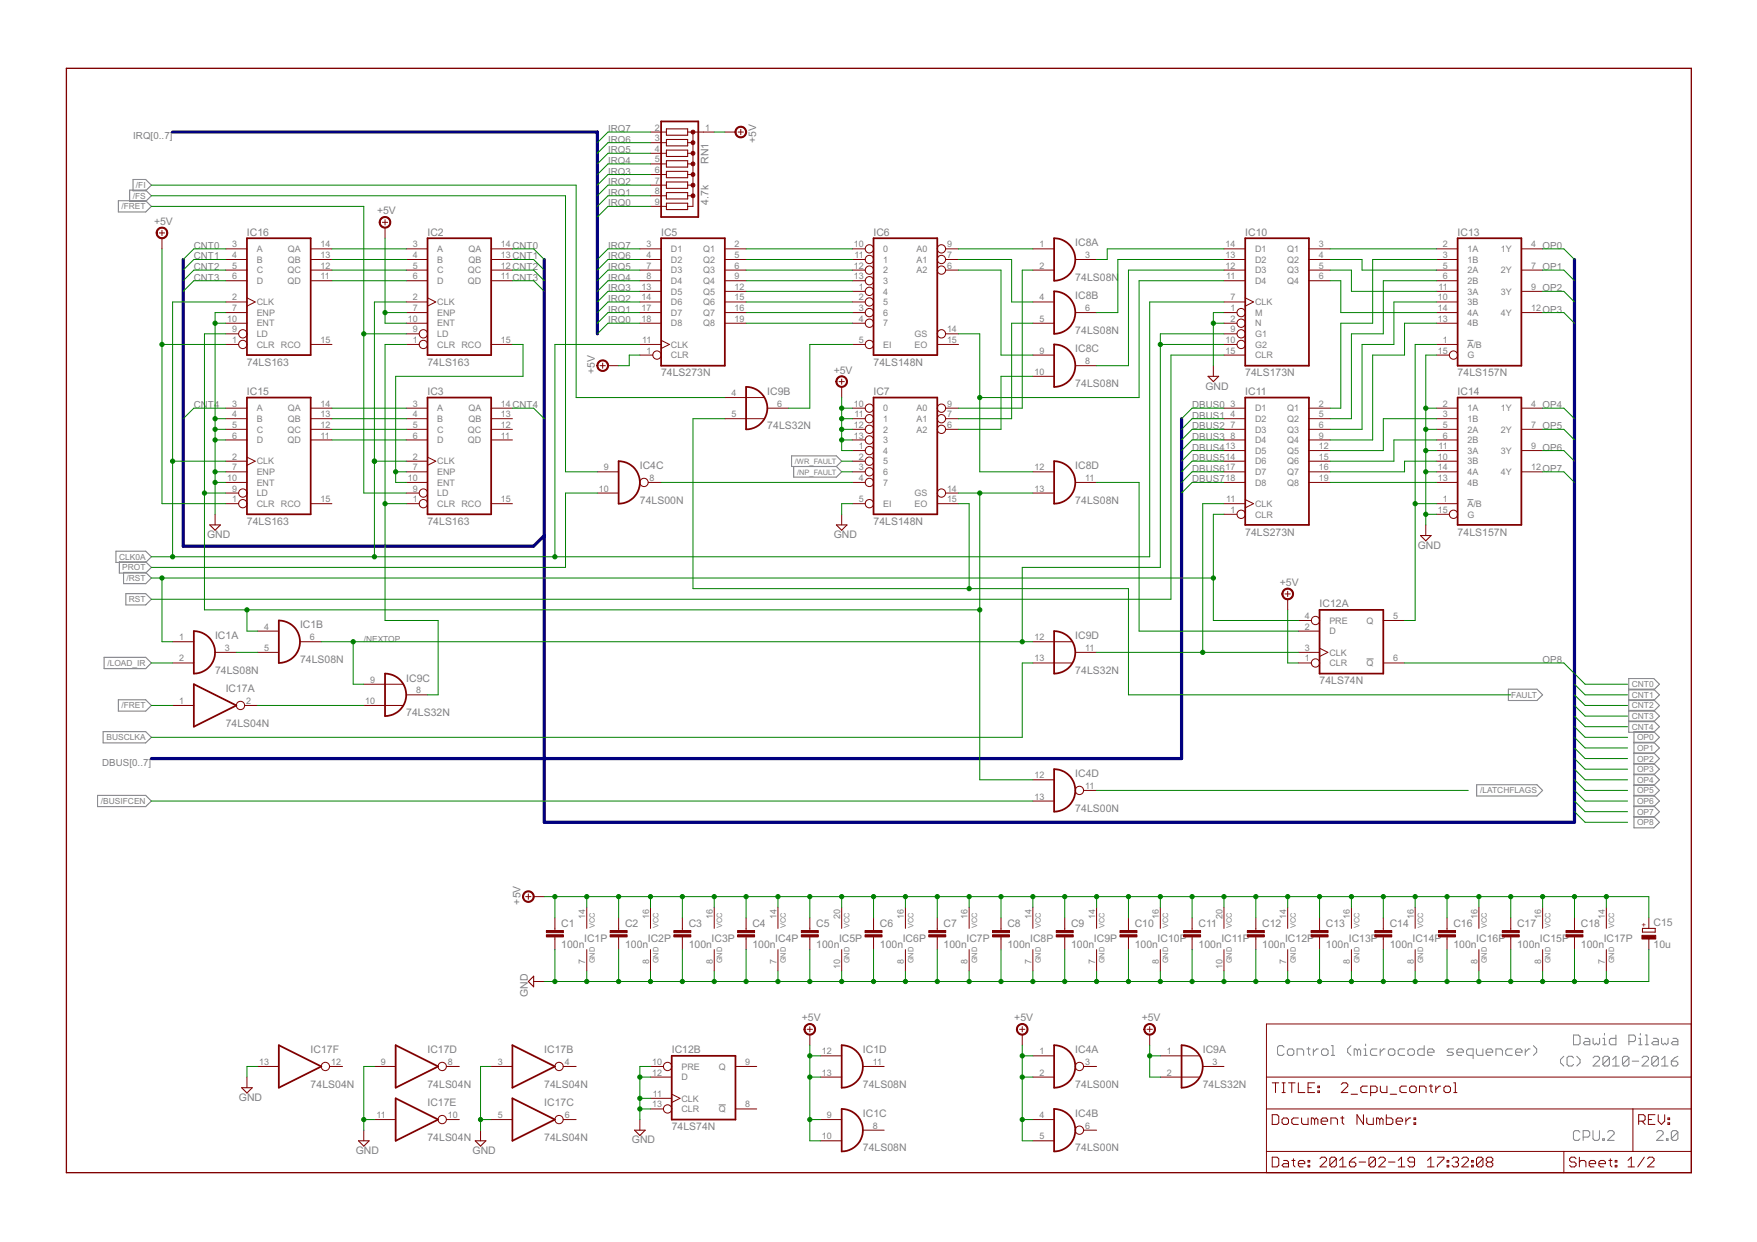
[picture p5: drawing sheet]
<svg xmlns="http://www.w3.org/2000/svg" width="420mm" height="297mm" viewBox="0 0 420 297" stroke-linecap="round" stroke-linejoin="round" font-family="sans-serif">
<defs><g id="words">
<g font-size="2.8" fill="#808080">
<text x="180.8" y="34.2" transform="rotate(-90 180.8 34.2)">+5V</text>
<text x="169.4" y="39.1" transform="rotate(-90 169.4 39.1)">RN1</text>
<text x="36.8" y="53.8">+5V</text>
<text x="90.2" y="51.3">+5V</text>
<text x="169.4" y="49" transform="rotate(-90 169.4 49)">4.7k</text>
<text x="59" y="56.3">IC16</text>
<text x="102.2" y="56.3">IC2</text>
<text x="158.1" y="56.3">IC5</text>
<text x="208.9" y="56.3">IC6</text>
<text x="257.1" y="58.9">IC8A</text>
<text x="297.8" y="56.3">IC10</text>
<text x="348.6" y="56.3">IC13</text>
<text x="257.1" y="67.1">74LS08N</text>
<text x="257.1" y="71.6">IC8B</text>
<text x="257.1" y="79.8">74LS08N</text>
<text x="59" y="87.5">74LS163</text>
<text x="102.2" y="87.5">74LS163</text>
<text x="142.2" y="89.4" transform="rotate(-90 142.2 89.4)">+5V</text>
<text x="158.1" y="90">74LS273N</text>
<text x="199.4" y="89.4">+5V</text>
<text x="208.9" y="87.5">74LS148N</text>
<text x="257.1" y="84.3">IC8C</text>
<text x="297.8" y="90">74LS173N</text>
<text x="348.6" y="90">74LS157N</text>
<text x="59" y="94.4">IC15</text>
<text x="102.2" y="94.4">IC3</text>
<text x="183.5" y="94.4">IC9B</text>
<text x="208.9" y="94.4">IC7</text>
<text x="257.1" y="92.5">74LS08N</text>
<text x="288.3" y="93.2">GND</text>
<text x="297.8" y="94.4">IC11</text>
<text x="348.6" y="94.4">IC14</text>
<text x="183.5" y="102.7">74LS32N</text>
<text x="153" y="112.2">IC4C</text>
<text x="257.1" y="112.2">IC8D</text>
<text x="59" y="125.5">74LS163</text>
<text x="102.2" y="125.5">74LS163</text>
<text x="153" y="120.5">74LS00N</text>
<text x="208.9" y="125.5">74LS148N</text>
<text x="257.1" y="120.5">74LS08N</text>
<text x="49.5" y="128.7">GND</text>
<text x="199.4" y="128.7">GND</text>
<text x="297.8" y="128.1">74LS273N</text>
<text x="339.1" y="131.3">GND</text>
<text x="348.6" y="128.1">74LS157N</text>
<text x="306" y="140.1">+5V</text>
<text x="315.6" y="145.2">IC12A</text>
<text x="51.4" y="152.8">IC1A</text>
<text x="71.7" y="150.3">IC1B</text>
<text x="257.1" y="152.8">IC9D</text>
<text x="51.4" y="161.1">74LS08N</text>
<text x="71.7" y="158.6">74LS08N</text>
<text x="257.1" y="161.1">74LS32N</text>
<text x="54" y="165.5">IC17A</text>
<text x="97.1" y="163">IC9C</text>
<text x="315.6" y="163.6">74LS74N</text>
<text x="54" y="173.8">74LS04N</text>
<text x="97.1" y="171.3">74LS32N</text>
<text x="257.1" y="185.9">IC4D</text>
<text x="257.1" y="194.1">74LS00N</text>
<text x="124.4" y="216.3" transform="rotate(-90 124.4 216.3)">+5V</text>
<text x="134.2" y="221.7">C1</text>
<text x="149.5" y="221.7">C2</text>
<text x="164.7" y="221.7">C3</text>
<text x="179.9" y="221.7">C4</text>
<text x="195.2" y="221.7">C5</text>
<text x="210.4" y="221.7">C6</text>
<text x="225.7" y="221.7">C7</text>
<text x="240.9" y="221.7">C8</text>
<text x="256.1" y="221.7">C9</text>
<text x="271.4" y="221.7">C10</text>
<text x="286.6" y="221.7">C11</text>
<text x="301.8" y="221.7">C12</text>
<text x="317.1" y="221.7">C13</text>
<text x="332.3" y="221.7">C14</text>
<text x="347.6" y="221.7">C16</text>
<text x="362.8" y="221.7">C17</text>
<text x="378" y="221.7">C18</text>
<text x="395.4" y="221.6">C15</text>
<text x="134.2" y="226.7">100n</text>
<text x="139.7" y="225.2">IC1P</text>
<text x="149.5" y="226.7">100n</text>
<text x="154.9" y="225.2">IC2P</text>
<text x="164.7" y="226.7">100n</text>
<text x="170.2" y="225.2">IC3P</text>
<text x="179.9" y="226.7">100n</text>
<text x="185.4" y="225.2">IC4P</text>
<text x="195.2" y="226.7">100n</text>
<text x="200.6" y="225.2">IC5P</text>
<text x="210.4" y="226.7">100n</text>
<text x="215.9" y="225.2">IC6P</text>
<text x="225.7" y="226.7">100n</text>
<text x="231.1" y="225.2">IC7P</text>
<text x="240.9" y="226.7">100n</text>
<text x="246.4" y="225.2">IC8P</text>
<text x="256.1" y="226.7">100n</text>
<text x="261.6" y="225.2">IC9P</text>
<text x="271.4" y="226.7">100n</text>
<text x="276.8" y="225.2">IC10P</text>
<text x="286.6" y="226.7">100n</text>
<text x="292.1" y="225.2">IC11P</text>
<text x="301.8" y="226.7">100n</text>
<text x="307.3" y="225.2">IC12P</text>
<text x="317.1" y="226.7">100n</text>
<text x="322.5" y="225.2">IC13P</text>
<text x="332.3" y="226.7">100n</text>
<text x="337.8" y="225.2">IC14P</text>
<text x="347.6" y="226.7">100n</text>
<text x="353" y="225.2">IC16P</text>
<text x="362.8" y="226.7">100n</text>
<text x="368.3" y="225.2">IC15P</text>
<text x="378" y="226.7">100n</text>
<text x="383.5" y="225.2">IC17P</text>
<text x="395.4" y="226.6">10u</text>
<text x="126.2" y="238.4" transform="rotate(-90 126.2 238.4)">GND</text>
<text x="191.7" y="244.3">+5V</text>
<text x="242.5" y="244.3">+5V</text>
<text x="273" y="244.3">+5V</text>
<text x="74.3" y="251.9">IC17F</text>
<text x="102.2" y="251.9">IC17D</text>
<text x="130.2" y="251.9">IC17B</text>
<text x="160.6" y="251.9">IC12B</text>
<text x="206.4" y="251.9">IC1D</text>
<text x="257.1" y="251.9">IC4A</text>
<text x="287.6" y="251.9">IC9A</text>
<text x="57.1" y="263.3">GND</text>
<text x="74.3" y="260.1">74LS04N</text>
<text x="102.2" y="260.1">74LS04N</text>
<text x="130.2" y="260.1">74LS04N</text>
<text x="206.4" y="260.1">74LS08N</text>
<text x="257.1" y="260.1">74LS00N</text>
<text x="287.6" y="260.1">74LS32N</text>
<text x="102.2" y="264.6">IC17E</text>
<text x="130.2" y="264.6">IC17C</text>
<text x="206.4" y="267.1">IC1C</text>
<text x="257.1" y="267.1">IC4B</text>
<text x="102.2" y="272.8">74LS04N</text>
<text x="130.2" y="272.8">74LS04N</text>
<text x="151.1" y="273.5">GND</text>
<text x="160.6" y="270.3">74LS74N</text>
<text x="206.4" y="275.4">74LS08N</text>
<text x="257.1" y="275.4">74LS00N</text>
<text x="85.1" y="276">GND</text>
<text x="113" y="276">GND</text>
</g>
<g font-size="2.6" fill="#808080">
<text x="31.9" y="33.3">IRQ[0..7]</text>
<text x="145.4" y="31.6">IRQ7</text>
<text x="145.4" y="34.1">IRQ6</text>
<text x="145.4" y="41.7">IRQ3</text>
<text x="145.4" y="39.2">IRQ4</text>
<text x="145.4" y="36.7">IRQ5</text>
<text x="145.4" y="46.8">IRQ1</text>
<text x="145.4" y="44.3">IRQ2</text>
<text x="145.4" y="49.4">IRQ0</text>
<text x="46.4" y="59.5">CNT0</text>
<text x="145.4" y="59.5">IRQ7</text>
<text x="46.4" y="62.1">CNT1</text>
<text x="46.4" y="64.6">CNT2</text>
<text x="145.4" y="64.6">IRQ5</text>
<text x="145.4" y="62.1">IRQ6</text>
<text x="46.4" y="67.1">CNT3</text>
<text x="145.4" y="69.7">IRQ3</text>
<text x="145.4" y="67.1">IRQ4</text>
<text x="145.4" y="77.3">IRQ0</text>
<text x="145.4" y="74.8">IRQ1</text>
<text x="145.4" y="72.2">IRQ2</text>
<text x="46.4" y="97.6">CNT4</text>
<text x="285.1" y="97.6">DBUS0</text>
<text x="285.1" y="100.1">DBUS1</text>
<text x="285.1" y="102.7">DBUS2</text>
<text x="285.1" y="105.2">DBUS3</text>
<text x="285.1" y="107.8">DBUS413</text>
<text x="285.1" y="110.3">DBUS514</text>
<text x="285.1" y="112.8">DBUS617</text>
<text x="285.1" y="115.4">DBUS718</text>
<text x="368.9" y="158.6">OP8</text>
<text x="24.4" y="183.1">DBUS[0..7]</text>
</g>
<g font-size="2.4" fill="#808080">
<text x="156.6" y="31.2">2</text>
<text x="156.6" y="33.8">3</text>
<text x="168.6" y="31.2">1</text>
<text x="156.6" y="36.3">4</text>
<text x="156.6" y="38.8">5</text>
<text x="156.6" y="41.4">6</text>
<text x="156.6" y="43.9">7</text>
<text x="156.6" y="46.5">8</text>
<text x="156.6" y="49">9</text>
<text x="55.5" y="59.2">3</text>
<text x="76.6" y="59.2">14</text>
<text x="98.7" y="59.2">3</text>
<text x="119.8" y="59.2">14CNT0</text>
<text x="154.6" y="59.2">3</text>
<text x="175.7" y="59.2">2</text>
<text x="204.2" y="59.2">10</text>
<text x="226.5" y="59.2">9</text>
<text x="248.5" y="59.2">1</text>
<text x="293.1" y="59.2">14</text>
<text x="315.4" y="59.2">3</text>
<text x="345.1" y="59.2">2</text>
<text x="366.2" y="59.2">4 OP0</text>
<text x="55.5" y="61.7">4</text>
<text x="55.5" y="64.2">5</text>
<text x="61.4" y="60.3">A</text>
<text x="61.4" y="62.8">B</text>
<text x="61.4" y="65.4">C</text>
<text x="68.7" y="65.4">QC</text>
<text x="68.9" y="62.8">QB</text>
<text x="68.9" y="60.3">QA</text>
<text x="76.6" y="64.2">12</text>
<text x="76.6" y="61.7">13</text>
<text x="98.7" y="61.7">4</text>
<text x="98.7" y="64.2">5</text>
<text x="104.6" y="60.3">A</text>
<text x="104.6" y="62.8">B</text>
<text x="104.6" y="65.4">C</text>
<text x="111.9" y="65.4">QC</text>
<text x="112" y="62.8">QB</text>
<text x="112" y="60.3">QA</text>
<text x="119.8" y="64.2">12CNT2</text>
<text x="119.8" y="61.7">13CNT1</text>
<text x="154.6" y="61.7">4</text>
<text x="154.6" y="64.2">7</text>
<text x="160.4" y="60.3">D1</text>
<text x="160.4" y="62.8">D2</text>
<text x="160.4" y="65.4">D3</text>
<text x="168.1" y="60.3">Q1</text>
<text x="168.1" y="62.8">Q2</text>
<text x="168.1" y="65.4">Q3</text>
<text x="175.7" y="61.7">5</text>
<text x="175.7" y="64.2">6</text>
<text x="204.2" y="64.2">12</text>
<text x="204.3" y="61.7">11</text>
<text x="211.2" y="60.3">0</text>
<text x="211.2" y="62.8">1</text>
<text x="211.2" y="65.4">2</text>
<text x="219.2" y="65.4">A2</text>
<text x="219.2" y="62.8">A1</text>
<text x="219.2" y="60.3">A0</text>
<text x="226.5" y="64.2">6</text>
<text x="226.5" y="61.7">7</text>
<text x="248.5" y="64.2">2</text>
<text x="259.5" y="61.7">3</text>
<text x="293.1" y="64.2">12</text>
<text x="293.1" y="61.7">13</text>
<text x="300.1" y="65.4">D3</text>
<text x="300.1" y="62.8">D2</text>
<text x="300.1" y="60.3">D1</text>
<text x="307.8" y="60.3">Q1</text>
<text x="307.8" y="62.8">Q2</text>
<text x="307.8" y="65.4">Q3</text>
<text x="315.4" y="61.7">4</text>
<text x="315.4" y="64.2">5</text>
<text x="345.1" y="61.7">3</text>
<text x="345.1" y="64.2">5</text>
<text x="350.9" y="60.3">1A</text>
<text x="350.9" y="62.8">1B</text>
<text x="350.9" y="65.4">2A</text>
<text x="358.9" y="60.3">1Y</text>
<text x="358.9" y="65.4">2Y</text>
<text x="366.2" y="64.2">7 OP1</text>
<text x="55.5" y="71.9">2</text>
<text x="55.5" y="66.8">6</text>
<text x="61.4" y="67.9">D</text>
<text x="68.7" y="67.9">QD</text>
<text x="76.6" y="66.8">11</text>
<text x="98.7" y="71.9">2</text>
<text x="98.7" y="66.8">6</text>
<text x="104.6" y="67.9">D</text>
<text x="111.9" y="67.9">QD</text>
<text x="119.8" y="66.8">11 CNT3</text>
<text x="153.4" y="69.3">13</text>
<text x="153.4" y="71.9">14</text>
<text x="154.6" y="66.8">8</text>
<text x="160.4" y="67.9">D4</text>
<text x="160.4" y="70.4">D5</text>
<text x="168.1" y="67.9">Q4</text>
<text x="168.1" y="70.4">Q5</text>
<text x="175.7" y="66.8">9</text>
<text x="175.7" y="69.3">12</text>
<text x="175.7" y="71.9">15</text>
<text x="204.2" y="66.8">13</text>
<text x="205.4" y="69.3">1</text>
<text x="205.4" y="71.9">2</text>
<text x="211.2" y="70.4">4</text>
<text x="211.2" y="67.9">3</text>
<text x="248.5" y="71.9">4</text>
<text x="293.2" y="66.8">11</text>
<text x="294.3" y="71.9">7</text>
<text x="300.1" y="67.9">D4</text>
<text x="307.8" y="67.9">Q4</text>
<text x="315.4" y="66.8">6</text>
<text x="343.9" y="71.9">10</text>
<text x="344" y="69.3">11</text>
<text x="345.1" y="66.8">6</text>
<text x="350.9" y="67.9">2B</text>
<text x="350.9" y="70.4">3A</text>
<text x="358.9" y="70.4">3Y</text>
<text x="366.2" y="69.3">9 OP2</text>
<text x="54.3" y="76.9">10</text>
<text x="55.5" y="74.4">7</text>
<text x="61.4" y="73">CLK</text>
<text x="61.4" y="75.5">ENP</text>
<text x="97.5" y="76.9">10</text>
<text x="98.7" y="74.4">7</text>
<text x="104.6" y="73">CLK</text>
<text x="104.6" y="75.5">ENP</text>
<text x="153.4" y="74.4">17</text>
<text x="153.4" y="76.9">18</text>
<text x="160.4" y="73">D6</text>
<text x="160.4" y="75.5">D7</text>
<text x="168.1" y="73">Q6</text>
<text x="168.1" y="75.5">Q7</text>
<text x="175.7" y="74.4">16</text>
<text x="175.7" y="76.9">19</text>
<text x="205.4" y="74.4">3</text>
<text x="205.4" y="76.9">4</text>
<text x="211.2" y="73">5</text>
<text x="211.2" y="75.5">6</text>
<text x="248.5" y="76.9">5</text>
<text x="259.5" y="74.4">6</text>
<text x="294.3" y="74.4">1</text>
<text x="294.3" y="76.9">2</text>
<text x="300.1" y="75.5">M</text>
<text x="300.1" y="73">CLK</text>
<text x="343.9" y="76.9">13</text>
<text x="343.9" y="74.4">14</text>
<text x="350.9" y="73">3B</text>
<text x="350.9" y="75.5">4A</text>
<text x="358.9" y="75.5">4Y</text>
<text x="366.2" y="74.4">12OP3</text>
<text x="55.5" y="82">1</text>
<text x="55.5" y="79.5">9</text>
<text x="61.4" y="83.1">CLR RCO</text>
<text x="61.4" y="80.6">LD</text>
<text x="61.4" y="78.1">ENT</text>
<text x="76.6" y="82">15</text>
<text x="98.7" y="82">1</text>
<text x="98.7" y="79.5">9</text>
<text x="104.6" y="83.1">CLR RCO</text>
<text x="104.6" y="80.6">LD</text>
<text x="104.6" y="78.1">ENT</text>
<text x="119.8" y="82">15</text>
<text x="153.5" y="82">11</text>
<text x="160.4" y="83.1">CLK</text>
<text x="160.4" y="78.1">D8</text>
<text x="168.1" y="78.1">Q8</text>
<text x="205.4" y="82">5</text>
<text x="211.2" y="78.1">7</text>
<text x="211.2" y="83.1">EI</text>
<text x="218.7" y="80.6">GS</text>
<text x="218.7" y="83.1">EO</text>
<text x="226.5" y="79.5">14</text>
<text x="226.5" y="82">15</text>
<text x="293.1" y="82">10</text>
<text x="294.3" y="79.5">9</text>
<text x="300.1" y="78.1">N</text>
<text x="300.1" y="80.6">G1</text>
<text x="300.1" y="83.1">G2</text>
<text x="345.1" y="82">1</text>
<text x="350.9" y="83.1">A/B</text>
<text x="350.9" y="78.1">4B</text>
<text x="154.6" y="84.6">1</text>
<text x="160.4" y="85.7">CLR</text>
<text x="247.4" y="89.6">10</text>
<text x="248.5" y="84.6">9</text>
<text x="259.5" y="87.1">8</text>
<text x="293.1" y="84.6">15</text>
<text x="300.1" y="85.7">CLR</text>
<text x="343.9" y="84.6">15</text>
<text x="350.9" y="85.7">G</text>
<text x="174.9" y="94.7">4</text>
<text x="55.5" y="97.3">3</text>
<text x="55.5" y="99.8">4</text>
<text x="61.4" y="98.4">A</text>
<text x="61.4" y="100.9">B</text>
<text x="68.9" y="100.9">QB</text>
<text x="68.9" y="98.4">QA</text>
<text x="76.6" y="99.8">13</text>
<text x="76.6" y="97.3">14</text>
<text x="98.7" y="97.3">3</text>
<text x="98.7" y="99.8">4</text>
<text x="104.6" y="98.4">A</text>
<text x="104.6" y="100.9">B</text>
<text x="112" y="100.9">QB</text>
<text x="112" y="98.4">QA</text>
<text x="119.8" y="99.8">13</text>
<text x="119.8" y="97.3">14CNT4</text>
<text x="174.9" y="99.8">5</text>
<text x="185.8" y="97.3">6</text>
<text x="204.2" y="97.3">10</text>
<text x="204.3" y="99.8">11</text>
<text x="211.2" y="98.4">0</text>
<text x="211.2" y="100.9">1</text>
<text x="219.2" y="100.9">A1</text>
<text x="219.2" y="98.4">A0</text>
<text x="226.5" y="99.8">7</text>
<text x="226.5" y="97.3">9</text>
<text x="294.3" y="97.3">3</text>
<text x="294.3" y="99.8">4</text>
<text x="300.1" y="98.4">D1</text>
<text x="300.1" y="100.9">D2</text>
<text x="307.8" y="98.4">Q1</text>
<text x="307.8" y="100.9">Q2</text>
<text x="315.4" y="97.3">2</text>
<text x="315.4" y="99.8">5</text>
<text x="345.1" y="97.3">2</text>
<text x="345.1" y="99.8">3</text>
<text x="350.9" y="98.4">1A</text>
<text x="350.9" y="100.9">1B</text>
<text x="358.9" y="98.4">1Y</text>
<text x="366.2" y="97.3">4 OP4</text>
<text x="55.5" y="102.3">5</text>
<text x="55.5" y="104.9">6</text>
<text x="61.4" y="103.5">C</text>
<text x="61.4" y="106">D</text>
<text x="68.7" y="106">QD</text>
<text x="68.7" y="103.5">QC</text>
<text x="76.6" y="104.9">11</text>
<text x="76.6" y="102.3">12</text>
<text x="98.7" y="102.3">5</text>
<text x="98.7" y="104.9">6</text>
<text x="104.6" y="103.5">C</text>
<text x="104.6" y="106">D</text>
<text x="111.9" y="106">QD</text>
<text x="111.9" y="103.5">QC</text>
<text x="119.8" y="104.9">11</text>
<text x="119.8" y="102.3">12</text>
<text x="204.2" y="102.3">12</text>
<text x="204.2" y="104.9">13</text>
<text x="205.4" y="107.4">1</text>
<text x="211.2" y="103.5">2</text>
<text x="211.2" y="106">3</text>
<text x="219.2" y="103.5">A2</text>
<text x="226.5" y="102.3">6</text>
<text x="294.3" y="102.3">7</text>
<text x="294.3" y="104.9">8</text>
<text x="300.1" y="103.5">D3</text>
<text x="300.1" y="106">D4</text>
<text x="307.8" y="103.5">Q3</text>
<text x="307.8" y="106">Q4</text>
<text x="315.4" y="102.3">6</text>
<text x="315.4" y="104.9">9</text>
<text x="315.4" y="107.4">12</text>
<text x="344" y="107.4">11</text>
<text x="345.1" y="102.3">5</text>
<text x="345.1" y="104.9">6</text>
<text x="350.9" y="103.5">2A</text>
<text x="350.9" y="106">2B</text>
<text x="358.9" y="103.5">2Y</text>
<text x="366.2" y="102.3">7 OP5</text>
<text x="366.2" y="107.4">9 OP6</text>
<text x="55.5" y="110">2</text>
<text x="55.5" y="112.5">7</text>
<text x="61.4" y="111.1">CLK</text>
<text x="61.4" y="113.6">ENP</text>
<text x="98.7" y="110">2</text>
<text x="98.7" y="112.5">7</text>
<text x="104.6" y="111.1">CLK</text>
<text x="104.6" y="113.6">ENP</text>
<text x="144.4" y="112.5">9</text>
<text x="205.4" y="110">2</text>
<text x="205.4" y="112.5">3</text>
<text x="211.2" y="108.5">4</text>
<text x="211.2" y="111.1">5</text>
<text x="211.2" y="113.6">6</text>
<text x="247.4" y="112.5">12</text>
<text x="300.1" y="108.5">D5</text>
<text x="300.1" y="111.1">D6</text>
<text x="300.1" y="113.6">D7</text>
<text x="307.8" y="108.5">Q5</text>
<text x="307.8" y="111.1">Q6</text>
<text x="307.8" y="113.6">Q7</text>
<text x="315.4" y="110">15</text>
<text x="315.4" y="112.5">16</text>
<text x="343.9" y="110">10</text>
<text x="343.9" y="112.5">14</text>
<text x="350.9" y="111.1">3B</text>
<text x="350.9" y="108.5">3A</text>
<text x="350.9" y="113.6">4A</text>
<text x="358.9" y="108.5">3Y</text>
<text x="358.9" y="113.6">4Y</text>
<text x="366.2" y="112.5">12OP7</text>
<text x="54.3" y="115">10</text>
<text x="55.5" y="117.6">9</text>
<text x="61.4" y="118.7">LD</text>
<text x="61.4" y="116.1">ENT</text>
<text x="97.5" y="115">10</text>
<text x="98.7" y="117.6">9</text>
<text x="104.6" y="118.7">LD</text>
<text x="104.6" y="116.1">ENT</text>
<text x="143.2" y="117.6">10</text>
<text x="155.4" y="115">8</text>
<text x="205.4" y="115">4</text>
<text x="211.2" y="116.1">7</text>
<text x="218.7" y="118.7">GS</text>
<text x="226.5" y="117.6">14</text>
<text x="247.4" y="117.6">13</text>
<text x="259.5" y="115">11</text>
<text x="300.1" y="116.1">D8</text>
<text x="307.8" y="116.1">Q8</text>
<text x="315.4" y="115">19</text>
<text x="343.9" y="115">13</text>
<text x="350.9" y="116.1">4B</text>
<text x="55.5" y="120.1">1</text>
<text x="61.4" y="121.2">CLR RCO</text>
<text x="76.6" y="120.1">15</text>
<text x="98.7" y="120.1">1</text>
<text x="104.6" y="121.2">CLR RCO</text>
<text x="119.8" y="120.1">15</text>
<text x="205.4" y="120.1">5</text>
<text x="211.2" y="121.2">EI</text>
<text x="218.7" y="121.2">EO</text>
<text x="226.5" y="120.1">15</text>
<text x="293.2" y="120.1">11</text>
<text x="294.3" y="122.7">1</text>
<text x="300.1" y="123.8">CLR</text>
<text x="300.1" y="121.2">CLK</text>
<text x="343.9" y="122.7">15</text>
<text x="345.1" y="120.1">1</text>
<text x="350.9" y="121.2">A/B</text>
<text x="350.9" y="123.8">G</text>
<text x="312" y="148">4</text>
<text x="317.9" y="149.2">PRE</text>
<text x="326.8" y="149.2">Q</text>
<text x="333.1" y="148">5</text>
<text x="42.8" y="153.1">1</text>
<text x="53.8" y="155.7">3</text>
<text x="63.1" y="150.6">4</text>
<text x="63.1" y="155.7">5</text>
<text x="74.1" y="153.1">6</text>
<text x="247.4" y="153.1">12</text>
<text x="259.5" y="155.7">11</text>
<text x="312" y="150.6">2</text>
<text x="312" y="155.7">3</text>
<text x="317.9" y="151.7">D</text>
<text x="42.8" y="158.2">2</text>
<text x="247.4" y="158.2">13</text>
<text x="312" y="158.2">1</text>
<text x="317.9" y="159.3">CLR</text>
<text x="317.9" y="156.8">CLK</text>
<text x="326.8" y="159.3">Q</text>
<text x="333.1" y="158.2">6</text>
<text x="88.5" y="163.3">9</text>
<text x="99.5" y="165.8">8</text>
<text x="42.8" y="168.4">1</text>
<text x="58.8" y="168.4">2</text>
<text x="87.4" y="168.4">10</text>
<text x="247.4" y="186.1">12</text>
<text x="247.4" y="191.2">13</text>
<text x="259.5" y="188.7">11</text>
<text x="140" y="219.7" transform="rotate(-90 140 219.7)">14</text>
<text x="155.2" y="219.7" transform="rotate(-90 155.2 219.7)">16</text>
<text x="170.4" y="219.7" transform="rotate(-90 170.4 219.7)">16</text>
<text x="185.7" y="219.7" transform="rotate(-90 185.7 219.7)">14</text>
<text x="200.9" y="219.7" transform="rotate(-90 200.9 219.7)">20</text>
<text x="216.2" y="219.7" transform="rotate(-90 216.2 219.7)">16</text>
<text x="231.4" y="219.7" transform="rotate(-90 231.4 219.7)">16</text>
<text x="246.6" y="219.7" transform="rotate(-90 246.6 219.7)">14</text>
<text x="261.9" y="219.7" transform="rotate(-90 261.9 219.7)">14</text>
<text x="277.1" y="219.7" transform="rotate(-90 277.1 219.7)">16</text>
<text x="292.3" y="219.7" transform="rotate(-90 292.3 219.7)">20</text>
<text x="307.6" y="219.7" transform="rotate(-90 307.6 219.7)">14</text>
<text x="322.8" y="219.7" transform="rotate(-90 322.8 219.7)">16</text>
<text x="338.1" y="219.7" transform="rotate(-90 338.1 219.7)">16</text>
<text x="353.3" y="219.7" transform="rotate(-90 353.3 219.7)">16</text>
<text x="368.5" y="219.7" transform="rotate(-90 368.5 219.7)">16</text>
<text x="383.8" y="219.7" transform="rotate(-90 383.8 219.7)">14</text>
<text x="140" y="230.6" transform="rotate(-90 140 230.6)">7</text>
<text x="155.2" y="230.6" transform="rotate(-90 155.2 230.6)">8</text>
<text x="170.4" y="230.6" transform="rotate(-90 170.4 230.6)">8</text>
<text x="185.7" y="230.6" transform="rotate(-90 185.7 230.6)">7</text>
<text x="200.9" y="231.8" transform="rotate(-90 200.9 231.8)">10</text>
<text x="216.2" y="230.6" transform="rotate(-90 216.2 230.6)">8</text>
<text x="231.4" y="230.6" transform="rotate(-90 231.4 230.6)">8</text>
<text x="246.6" y="230.6" transform="rotate(-90 246.6 230.6)">7</text>
<text x="261.9" y="230.6" transform="rotate(-90 261.9 230.6)">7</text>
<text x="277.1" y="230.6" transform="rotate(-90 277.1 230.6)">8</text>
<text x="292.3" y="231.8" transform="rotate(-90 292.3 231.8)">10</text>
<text x="307.6" y="230.6" transform="rotate(-90 307.6 230.6)">7</text>
<text x="322.8" y="230.6" transform="rotate(-90 322.8 230.6)">8</text>
<text x="338.1" y="230.6" transform="rotate(-90 338.1 230.6)">8</text>
<text x="353.3" y="230.6" transform="rotate(-90 353.3 230.6)">8</text>
<text x="368.5" y="230.6" transform="rotate(-90 368.5 230.6)">8</text>
<text x="383.8" y="230.6" transform="rotate(-90 383.8 230.6)">7</text>
<text x="62" y="254.7">13</text>
<text x="79.2" y="254.7">12</text>
<text x="91.1" y="254.7">9</text>
<text x="107.1" y="254.7">8</text>
<text x="119" y="254.7">3</text>
<text x="135" y="254.7">4</text>
<text x="155.9" y="257.2">12</text>
<text x="155.9" y="254.7">10</text>
<text x="163" y="255.8">PRE</text>
<text x="171.9" y="255.8">Q</text>
<text x="178.2" y="254.7">9</text>
<text x="196.6" y="252.2">12</text>
<text x="196.6" y="257.2">13</text>
<text x="208.7" y="254.7">11</text>
<text x="248.5" y="252.2">1</text>
<text x="248.5" y="257.2">2</text>
<text x="259.5" y="254.7">3</text>
<text x="279" y="252.2">1</text>
<text x="279" y="257.2">2</text>
<text x="290" y="254.7">3</text>
<text x="156.1" y="262.3">11</text>
<text x="163" y="258.4">D</text>
<text x="163" y="263.4">CLK</text>
<text x="90" y="267.4">11</text>
<text x="107.1" y="267.4">10</text>
<text x="119" y="267.4">5</text>
<text x="135" y="267.4">6</text>
<text x="155.9" y="264.9">13</text>
<text x="163" y="266">CLR</text>
<text x="171.9" y="266">Q</text>
<text x="178.2" y="264.9">8</text>
<text x="197.8" y="267.4">9</text>
<text x="208.7" y="269.9">8</text>
<text x="248.5" y="267.4">4</text>
<text x="259.5" y="269.9">6</text>
<text x="196.6" y="272.5">10</text>
<text x="248.5" y="272.5">5</text>
</g>
<g font-size="2.2" fill="#808080">
<text x="31.7" y="47.5">/FS</text>
<text x="32.5" y="45">/FI</text>
<text x="29" y="50.1">/FRET</text>
<text x="28.5" y="133.9">CLK0A</text>
<text x="29.2" y="136.4">PROT</text>
<text x="30.3" y="139">/RST</text>
<text x="30.8" y="144">RST</text>
<text x="87" y="153.5">/NEXTOP</text>
<text x="25.7" y="159.3">/LOAD_IR</text>
<text x="361.4" y="166.9">FAULT</text>
<text x="390.2" y="164.3">CNT0</text>
<text x="390.2" y="166.9">CNT1</text>
<text x="29" y="169.4">/FRET</text>
<text x="390.2" y="169.4">CNT2</text>
<text x="390.2" y="172">CNT3</text>
<text x="25.5" y="177">BUSCLKA</text>
<text x="390.2" y="174.5">CNT4</text>
<text x="391.5" y="177">OP0</text>
<text x="391.5" y="179.6">OP1</text>
<text x="391.5" y="182.1">OP2</text>
<text x="391.5" y="184.7">OP3</text>
<text x="353.9" y="189.7">/LATCHFLAGS</text>
<text x="391.5" y="187.2">OP4</text>
<text x="391.5" y="189.7">OP5</text>
<text x="24.1" y="192.3">/BUSIFCEN</text>
<text x="391.5" y="192.3">OP6</text>
<text x="391.5" y="194.8">OP7</text>
<text x="391.5" y="197.4">OP8</text>
</g>
<g font-size="2" fill="#808080">
<text x="190.1" y="110.9">/WR_FAULT</text>
<text x="190.6" y="113.5">/NP_FAULT</text>
<text x="142.2" y="222" transform="rotate(-90 142.2 222)">VCC</text>
<text x="157.5" y="222" transform="rotate(-90 157.5 222)">VCC</text>
<text x="172.7" y="222" transform="rotate(-90 172.7 222)">VCC</text>
<text x="187.9" y="222" transform="rotate(-90 187.9 222)">VCC</text>
<text x="203.2" y="222" transform="rotate(-90 203.2 222)">VCC</text>
<text x="218.4" y="222" transform="rotate(-90 218.4 222)">VCC</text>
<text x="233.7" y="222" transform="rotate(-90 233.7 222)">VCC</text>
<text x="248.9" y="222" transform="rotate(-90 248.9 222)">VCC</text>
<text x="264.1" y="222" transform="rotate(-90 264.1 222)">VCC</text>
<text x="279.4" y="222" transform="rotate(-90 279.4 222)">VCC</text>
<text x="294.6" y="222" transform="rotate(-90 294.6 222)">VCC</text>
<text x="309.8" y="222" transform="rotate(-90 309.8 222)">VCC</text>
<text x="325.1" y="222" transform="rotate(-90 325.1 222)">VCC</text>
<text x="340.3" y="222" transform="rotate(-90 340.3 222)">VCC</text>
<text x="355.6" y="222" transform="rotate(-90 355.6 222)">VCC</text>
<text x="370.8" y="222" transform="rotate(-90 370.8 222)">VCC</text>
<text x="386" y="222" transform="rotate(-90 386 222)">VCC</text>
<text x="142.2" y="230.4" transform="rotate(-90 142.2 230.4)">GND</text>
<text x="157.5" y="230.4" transform="rotate(-90 157.5 230.4)">GND</text>
<text x="172.7" y="230.4" transform="rotate(-90 172.7 230.4)">GND</text>
<text x="187.9" y="230.4" transform="rotate(-90 187.9 230.4)">GND</text>
<text x="203.2" y="230.4" transform="rotate(-90 203.2 230.4)">GND</text>
<text x="218.4" y="230.4" transform="rotate(-90 218.4 230.4)">GND</text>
<text x="233.7" y="230.4" transform="rotate(-90 233.7 230.4)">GND</text>
<text x="248.9" y="230.4" transform="rotate(-90 248.9 230.4)">GND</text>
<text x="264.1" y="230.4" transform="rotate(-90 264.1 230.4)">GND</text>
<text x="279.4" y="230.4" transform="rotate(-90 279.4 230.4)">GND</text>
<text x="294.6" y="230.4" transform="rotate(-90 294.6 230.4)">GND</text>
<text x="309.8" y="230.4" transform="rotate(-90 309.8 230.4)">GND</text>
<text x="325.1" y="230.4" transform="rotate(-90 325.1 230.4)">GND</text>
<text x="340.3" y="230.4" transform="rotate(-90 340.3 230.4)">GND</text>
<text x="355.6" y="230.4" transform="rotate(-90 355.6 230.4)">GND</text>
<text x="370.8" y="230.4" transform="rotate(-90 370.8 230.4)">GND</text>
<text x="386" y="230.4" transform="rotate(-90 386 230.4)">GND</text>
</g>
<text font-size="2" fill="#800000" x="393.7" y="221.6" transform="rotate(-90 393.7 221.6)">+</text>
</g></defs>
<g fill="none" stroke="#808080" stroke-width=".24">
<path d="M350.9 81.4h1.4M350.9 119.5h1.4M326.8 157.6h1.7M307.1 250.5l-.4-.4h-.8l-.4 .4v1.5l.4 .4h.8l.4-.4M307.8 251.2l.4-.3h.8l.4 .3v.8l-.4 .4h-.8l-.4-.4zM310.2 252.4v-1.5h1.1l.4 .3v1.2M312.5 250.9h.8M312.9 250.5v1.5l.4 .4M314.1 250.9v1.5M315.3 250.9h-.4l-.8 .8M316 251.2l.4-.3h.8l.4 .3v.8l-.4 .4h-.8l-.4-.4zM318.4 250.1h.3v2.3"/>
<path d="M318.4 252.4h.8M323 250.1l-.7 .8v.8l.7 .7M324.6 251.2l-.4-.3h-.4v1.5M324.6 251.2v1.2M324.6 251.2l.4-.3 .4 .3v1.2M326.2 252.4h.7M326.2 250.9h.4v1.5M326.6 249.7v.4M329.3 250.9h-1.2l-.4 .3v.8l.4 .4h1.2M330.1 250.9v1.5M331.2 250.9h-.4l-.7 .8M332 251.2l.4-.3h.8l.4 .3v.8l-.4 .4h-.8l-.4-.4z"/>
<path d="M335.9 250.9h-1.2l-.4 .3v.8l.4 .4h1.2M336.7 251.2l.4-.3h.8l.3 .3v.8l-.3 .4h-.8l-.4-.4zM340.6 250.1v2.3h-1.2l-.4-.4v-.8l.4-.3h1.2M341.4 251.7h1.5v-.5l-.4-.3h-.7l-.4 .3v.8l.4 .4h.7M347.6 250.9h-1.2l-.4 .3 .4 .5h.8l.4 .3-.4 .4h-1.2M348.4 251.7h1.5v-.5l-.4-.3h-.7l-.4 .3v.8l.4 .4h.7M352.3 252.4h-1.2l-.4-.4v-.8l.4-.3h1.2v2.3M353.1 250.9v1.1l.3 .4h1.2v-1.5M355.4 251.7h1.6v-.5l-.4-.3h-.8l-.4 .3v.8l.4 .4h.8M357.7 252.4v-1.5h1.2l.4 .3v1.2M361.6 250.9h-1.2l-.3 .3v.8l.3 .4h1.2M362.4 251.7h1.6v-.5l-.4-.3h-.8l-.4 .3v.8l.4 .4h.8"/>
<path d="M364.7 250.9v1.5M365.9 250.9h-.4l-.8 .8M366.7 250.1l.8 .8v.8l-.8 .7M374 252.6l-.8 .8v.8l.8 .8M376.3 247.5h1.2l.3 .4v1.6l-.3 .4h-1.2zM376.3 253l-.4-.4h-.8l-.4 .4v1.6l.4 .4h.8l.4-.4M377.1 252.6l.7 .8v.8l-.7 .8M379 248.3h.8l.4 .4v1.2h-1.2l-.4-.4 .4-.4h1.2M381 248.3v1.2l.4 .4 .3-.4 .4 .4 .4-.4v-1.2M381 253l.4-.4h.7l.4 .4v.4l-1.5 1.6h1.5M383.3 249.9h.8M383.3 248.3h.4v1.6"/>
<path d="M383.7 247.2v.3M384.9 253v1.6l-.4 .4h-.8l-.4-.4M384.9 253l-.4-.4h-.8l-.4 .4v1.6M384.9 253l-1.6 1.6M385.6 253.4l.8-.8v2.4M385.6 255h1.6M386.4 247.5v2.4h-1.1l-.4-.4v-.8l.4-.4h1.1M389.5 249.1h1.2l.4-.4v-.8l-.4-.4h-1.2v2.4M389.5 253v1.6l-.4 .4h-.7l-.4-.4M389.5 253l-.4-.4h-.7l-.4 .4v1.6M389.5 253l-1.5 1.6M390.3 253.8h1.6"/>
<path d="M391.9 249.9h.8M391.9 248.3h.4v1.6M392.3 247.2v.3M392.7 253l.3-.4h.8l.4 .4v.4l-1.5 1.6h1.5M393.4 249.9h.8M393.4 247.5h.4v2.4M395.4 248.3h.8l.4 .4v1.2h-1.2l-.4-.4 .4-.4h1.2M396.6 253v1.6l-.4 .4h-.8l-.4-.4M396.6 253l-.4-.4h-.8l-.4 .4v1.6M396.6 253l-1.6 1.6M397.3 248.3v1.2l.4 .4 .4-.4 .4 .4 .4-.4v-1.2M397.3 255h1.6"/>
<path d="M397.3 253.4l.8-.8v2.4M399.7 253.8h1.1l.4 .4v.4l-.4 .4h-.7l-.4-.4zM400.1 248.3h.7l.4 .4v1.2h-1.1l-.4-.4 .4-.4h1.1M401.2 252.6l-.7 .4-.8 .8M171.9 264.2h1.6M377.8 270.8l-.4-.4h-.8l-.3 .4v1.6l.3 .3h.8l.4-.3M378.6 271.9h1.2l.4-.3v-.8l-.4-.4h-1.2v2.3M380.9 270.4v2l.4 .3h.8l.4-.3v-2M383.3 272.4h.3v.3h-.3zM384.4 270.8l.4-.4h.8l.4 .4v.4l-1.6 1.5h1.6M396.2 270.8l.4-.4h.7l.4 .4v.4l-1.5 1.5h1.5M398.5 272.4h.4v.3h-.4z"/>
<path d="M401.2 270.8v1.6l-.4 .3h-.7l-.4-.3M401.2 270.8l-.4-.4h-.7l-.4 .4v1.6M401.2 270.8l-1.5 1.6"/>
</g>
<g fill="none" stroke="#808080" stroke-width=".25">
<path d="M28.3 48h6.5l1.4 1.4-1.4 1.3h-6.5zM31 45.5h3.8l1.4 1.3-1.4 1.4h-3.8zM31.8 42.9h3l1.4 1.4-1.4 1.3h-3zM189.3 109h10.7l1.3 1.3-1.3 1.3h-10.7zM189.8 111.6v2.5h10.2l1.3-1.3-1.3-1.2M27.7 131.8h7.1l1.4 1.4-1.4 1.3h-7.1zM28.5 134.4h6.3l1.4 1.3-1.4 1.4h-6.3zM29.5 136.9h5.3l1.4 1.3-1.4 1.4h-5.3zM24.9 157.2h9.9l1.4 1.4-1.4 1.3h-9.9zM30.1 142h4.7l1.4 1.3-1.4 1.4h-4.7zM24.7 175h10.1l1.4 1.3-1.4 1.4h-10.1zM28.3 167.4h6.5l1.4 1.3-1.4 1.4h-6.5z"/>
<path d="M360.7 164.8h6.8l1.4 1.4-1.4 1.3h-6.8zM389.5 165h6l1.3-1.4-1.3-1.3h-6v12.8h6l1.3-1.3-1.3-1.4h-6M389.5 164.8h6l1.3 1.4-1.3 1.3h-6M389.5 167.4h6l1.3 1.3-1.3 1.4h-6M389.5 169.9h6l1.3 1.4-1.3 1.3h-6M390.7 177.7h4.8l1.3-1.4-1.3-1.3h-4.8v23h4.8l1.3-1.3-1.3-1.4h-4.8M390.7 177.5h4.8l1.3 1.4-1.3 1.3h-4.8M23.3 190.2h11.5l1.4 1.4-1.4 1.3h-11.5zM353.1 187.7h14.4l1.4 1.3-1.4 1.4h-14.4zM390.7 180.1h4.8l1.3 1.3-1.3 1.4h-4.8M390.7 182.6h4.8l1.3 1.4-1.3 1.3h-4.8M390.7 185.1h4.8l1.3 1.4-1.3 1.3h-4.8"/>
<path d="M390.7 187.7h4.8l1.3 1.3-1.3 1.4h-4.8M390.7 190.2h4.8l1.3 1.4-1.3 1.3h-4.8M390.7 192.8h4.8l1.3 1.3-1.3 1.4h-4.8"/>
</g>
<g fill="none" stroke="#800000" stroke-width=".42">
<path d="M158.1 29h8.9v22.9h-8.9zM59.1 57h15.2v27.9h-15.2zM102.2 57h15.3v27.9h-15.3zM158.1 57h15.2v30.5h-15.2zM208.9 57h15.2v27.9h-15.2zM252.1 57a5.1 5.1 0 0 1 5 5.1 5.1 5.1 0 0 1-5 5zM297.8 57h15.2v30.5h-15.2zM348.6 57h15.2v30.5h-15.2zM252.1 69.7a5.1 5.1 0 0 1 5 5.1 5.1 5.1 0 0 1-5 5zM59.1 95.1h15.2v27.9h-15.2zM102.2 95.1h15.3v27.9h-15.3zM178.4 92.5a5.1 5.1 0 0 1 5.1 5.1 5.1 5.1 0 0 1-5.1 5.1z"/>
<path d="M208.9 95.1h15.2v27.9h-15.2zM252.1 82.4a5.1 5.1 0 0 1 5 5.1 5.1 5.1 0 0 1-5 5zM297.8 95.1h15.2v30.4h-15.2zM348.6 95.1h15.2v30.4h-15.2zM147.9 110.3a5.1 5.1 0 0 1 5.1 5.1 5.1 5.1 0 0 1-5.1 5.1zM252.1 110.3a5.1 5.1 0 0 1 5 5.1 5.1 5.1 0 0 1-5 5.1zM46.4 150.9a5.1 5.1 0 0 1 5 5.1 5.1 5.1 0 0 1-5 5.1zM66.7 148.4a5.1 5.1 0 0 1 5 5.1 5.1 5.1 0 0 1-5 5.1zM252.1 150.9a5.1 5.1 0 0 1 5 5.1 5.1 5.1 0 0 1-5 5.1zM315.6 145.9h15.2v15.2h-15.2zM46.4 163.6l10.1 5.1-10.1 5.1zM92.1 161.1a5.1 5.1 0 0 1 5 5.1 5.1 5.1 0 0 1-5 5.1z"/>
<path d="M252.1 184a5.1 5.1 0 0 1 5 5 5.1 5.1 0 0 1-5 5.1zM66.7 250l10.1 5.1-10.1 5zM94.6 250l10.2 5.1-10.2 5zM122.5 250l10.2 5.1-10.2 5zM160.6 252.5h15.3v15.3h-15.3zM201.3 250a5.1 5.1 0 0 1 5 5.1 5.1 5.1 0 0 1-5 5zM252.1 250a5.1 5.1 0 0 1 5 5.1 5.1 5.1 0 0 1-5 5zM282.6 250a5.1 5.1 0 0 1 5 5.1 5.1 5.1 0 0 1-5 5zM94.6 262.7l10.2 5.1-10.2 5zM122.5 262.7l10.2 5.1-10.2 5zM201.3 265.2a5.1 5.1 0 0 1 5 5.1 5.1 5.1 0 0 1-5 5.1zM252.1 265.2a5.1 5.1 0 0 1 5 5.1 5.1 5.1 0 0 1-5 5.1z"/>
</g>
<g fill="none" stroke="#800000" stroke-width=".24">
<path d="M155.6 31.6h3.8M155.6 34.1h3.8M155.6 36.7h3.8M155.6 39.2h3.8M164.4 31.6h6.4M164.4 34.1h1.3M164.4 36.7h1.3M164.4 39.2h1.3M165.7 31.6v17.8h-1.3M173.3 31.6h2.6M176.5 31.6h1.3M177.1 30.9v1.3"/>
<path d="M38.1 55.7h1.3M38.7 55.1v1.2M38.7 57v2.5M54 59.5h5.1M74.3 59.5h5.1M91.4 53.2h1.3M92.1 52.5v1.3M92.1 54.4v2.6M97.2 59.5h5M117.5 59.5h5M153 59.5h5.1M155.6 41.7h3.8"/>
<path d="M155.6 44.3h3.8M155.6 46.8h3.8M155.6 49.4h3.8M164.4 41.7h1.3M164.4 44.3h1.3M164.4 46.8h1.3M173.3 59.5h5.1M203.8 59.5h3.1M226.1 59.5h3.1M247 59.5h5.1M292.7 59.5h5.1M313 59.5h5.1"/>
<path d="M343.5 59.5h5.1M363.8 59.5h5.1M54 72.2h5.1M54 74.8h5.1M54 77.3h5.1M54 64.6h5.1M54 62.1h5.1M54 67.1h5.1M54 79.8h3.1M59.1 71.2l1.9 1-1.9 1M74.3 64.6h5.1M74.3 62.1h5.1"/>
<path d="M74.3 67.1h5.1M97.2 72.2h5M97.2 74.8h5M97.2 77.3h5M97.2 64.6h5M97.2 62.1h5M97.2 67.1h5M97.2 79.8h3M102.2 71.2l2 1-2 1M117.5 64.6h5M117.5 62.1h5M117.5 67.1h5"/>
<path d="M153 69.7h5.1M153 72.2h5.1M153 74.8h5.1M153 77.3h5.1M153 64.6h5.1M153 62.1h5.1M153 67.1h5.1M173.3 69.7h5.1M173.3 72.2h5.1M173.3 74.8h5.1M173.3 77.3h5.1M173.3 64.6h5.1"/>
<path d="M173.3 62.1h5.1M173.3 67.1h5.1M203.8 69.7h3.1M203.8 72.2h3.1M203.8 74.8h3.1M203.8 77.3h3.1M203.8 64.6h3.1M203.8 62.1h3.1M203.8 67.1h3.1M226.1 64.6h3.1M226.1 62.1h3.1M226.1 79.8h3.1"/>
<path d="M247 72.2h5.1M247 77.3h5.1M247 64.6h5.1M257.2 74.8h5M257.2 62.1h5M292.7 72.2h5.1M292.7 74.8h3.1M292.7 77.3h3.1M292.7 64.6h5.1M292.7 62.1h5.1M292.7 67.1h5.1M292.7 79.8h3.1"/>
<path d="M297.8 71.2l2 1-2 1M313 64.6h5.1M313 62.1h5.1M313 67.1h5.1M343.5 69.7h5.1M343.5 72.2h5.1M343.5 74.8h5.1M343.5 77.3h5.1M343.5 64.6h5.1M343.5 62.1h5.1M343.5 67.1h5.1M363.8 69.7h5.1"/>
<path d="M363.8 74.8h5.1M363.8 64.6h5.1M54 82.4h3.1M54 97.6h5.1M74.3 82.4h5.1M74.3 97.6h5.1M97.2 82.4h3M97.2 97.6h5M117.5 82.4h5M117.5 97.6h5M143.5 87.5h1.3M144.1 86.8v1.3"/>
<path d="M145.4 87.5h2.5M153 82.4h5.1M153 84.9h3.1M158.1 81.4l2 1-2 1M173.3 95.1h9.4M183.5 97.6h5.1M200.6 91.3h1.3M201.3 90.6v1.3M201.3 92.5v2.6M203.8 82.4h3.1M203.8 97.6h3.1M224.1 82.4h5.1"/>
<path d="M226.1 97.6h3.1M247 84.9h5.1M247 90h5.1M257.2 87.5h5M290.2 87.5v2.5M292.7 82.4h3.1M292.7 97.6h5.1M292.7 84.9h5.1M313 97.6h5.1M343.5 82.4h5.1M343.5 97.6h5.1M343.5 84.9h3.1"/>
<path d="M363.8 97.6h5.1M54 110.3h5.1M54 112.8h5.1M54 115.4h5.1M54 102.7h5.1M54 100.1h5.1M54 105.2h5.1M54 117.9h3.1M59.1 109.3l1.9 1-1.9 1M74.3 102.7h5.1M74.3 100.1h5.1M74.3 105.2h5.1"/>
<path d="M97.2 110.3h5M97.2 112.8h5M97.2 115.4h5M97.2 102.7h5M97.2 100.1h5M97.2 105.2h5M97.2 117.9h3M102.2 109.3l2 1-2 1M117.5 102.7h5M117.5 100.1h5M117.5 105.2h5M142.9 112.8h5"/>
<path d="M142.9 117.9h5M155 115.4h3.1M173.3 100.1h9.4M203.8 107.8h3.1M203.8 110.3h3.1M203.8 112.8h3.1M203.8 115.4h3.1M203.8 102.7h3.1M203.8 100.1h3.1M203.8 105.2h3.1M226.1 102.7h3.1M226.1 100.1h3.1"/>
<path d="M226.1 117.9h3.1M247 112.8h5.1M247 117.9h5.1M257.2 115.4h5M292.7 107.8h5.1M292.7 110.3h5.1M292.7 112.8h5.1M292.7 115.4h5.1M292.7 102.7h5.1M292.7 100.1h5.1M292.7 105.2h5.1M297.8 119.5l2 1-2 1"/>
<path d="M313 107.8h5.1M313 110.3h5.1M313 112.8h5.1M313 115.4h5.1M313 102.7h5.1M313 100.1h5.1M313 105.2h5.1M343.5 107.8h5.1M343.5 110.3h5.1M343.5 112.8h5.1M343.5 115.4h5.1M343.5 102.7h5.1"/>
<path d="M343.5 100.1h5.1M343.5 105.2h5.1M363.8 107.8h5.1M363.8 112.8h5.1M363.8 102.7h5.1M51.4 123v2.5M54 120.5h3.1M74.3 120.5h5.1M97.2 120.5h3M117.5 120.5h5M201.3 123v2.5M203.8 120.5h3.1"/>
<path d="M224.1 120.5h5.1M292.7 120.5h5.1M292.7 123h3.1M341 125.5v2.6M343.5 120.5h5.1M343.5 123h3.1M41.3 153.5h5.1M41.3 158.6h5.1M51.4 156h5.1M61.6 156h5.1M61.6 150.9h5.1M71.8 153.5h5"/>
<path d="M247 153.5h9.4M247 158.6h9.4M257.2 156h5M307.3 142h1.3M307.9 141.4v1.3M307.9 143.3v2.6M310.5 158.6h3.1M310.5 156h5.1M310.5 150.9h5.1M310.5 148.4h3.1M315.6 155l1.9 1-1.9 1M330.8 158.6h5.1"/>
<path d="M330.8 148.4h5.1M41.3 168.7h5.1M58.5 168.7h3.1M87 163.6h9.4M87 168.7h9.4M97.2 166.2h5M247 186.5h5.1M247 191.6h5.1M259.1 189h3.1M125.7 214.4h1.3M126.3 213.8v1.3M127.6 214.4h2.6"/>
<path d="M132.7 219.5v3M140.3 217v5M147.9 219.5v3M155.6 217v5M163.2 219.5v3M170.8 217v5M178.4 219.5v3M186 217v5M193.7 219.5v3M201.3 217v5M208.9 219.5v3M216.5 217v5"/>
<path d="M224.1 219.5v3M231.8 217v5M239.4 219.5v3M247 217v5M254.6 219.5v3M262.2 217v5M269.9 219.5v3M277.5 217v5M285.1 219.5v3M292.7 217v5M300.3 219.5v3M307.9 217v5"/>
<path d="M315.6 219.5v3M323.2 217v5M330.8 219.5v3M338.4 217v5M346 219.5v3M353.7 217v5M361.3 219.5v3M368.9 217v5M376.5 219.5v3M384.1 217v5M394.3 219.5v2.5M127.6 234.7h2.6"/>
<path d="M132.7 224.1v3M140.3 227.1v5.1M147.9 224.1v3M155.6 227.1v5.1M163.2 224.1v3M170.8 227.1v5.1M178.4 224.1v3M186 227.1v5.1M193.7 224.1v3M201.3 227.1v5.1M208.9 224.1v3M216.5 227.1v5.1"/>
<path d="M224.1 224.1v3M231.8 227.1v5.1M239.4 224.1v3M247 227.1v5.1M254.6 224.1v3M262.2 227.1v5.1M269.9 224.1v3M277.5 227.1v5.1M285.1 224.1v3M292.7 227.1v5.1M300.3 224.1v3M307.9 227.1v5.1"/>
<path d="M315.6 224.1v3M323.2 227.1v5.1M330.8 224.1v3M338.4 227.1v5.1M346 224.1v3M353.7 227.1v5.1M361.3 224.1v3M368.9 227.1v5.1M376.5 224.1v3M384.1 227.1v5.1M394.3 224.6v2.5M59.1 257.6v2.5"/>
<path d="M61.6 255.1h5.1M78.8 255.1h3.1M89.5 255.1h5.1M106.7 255.1h3.1M117.5 255.1h5M134.7 255.1h3.1M155.6 257.6h5M155.6 255.1h3.1M175.9 255.1h5.1M193 246.2h1.3M193.7 245.5v1.3M193.7 247.4v2.6"/>
<path d="M196.2 257.6h5.1M196.2 252.5h5.1M206.4 255.1h5M243.8 246.2h1.3M244.5 245.5v1.3M244.5 247.4v2.6M247 257.6h5.1M247 252.5h5.1M259.1 255.1h3.1M274.3 246.2h1.3M274.9 245.5v1.3M274.9 247.4v2.6"/>
<path d="M277.5 257.6h9.4M277.5 252.5h9.4M287.6 255.1h5.1M302.9 244.9h101.6v35.6h-101.6zM302.9 257.6h101.6M304.2 259h1.6M305 259v2.3M306.6 259h.7M307 259v2.3M308.1 259h1.6M308.9 259v2.3M310.5 259v2.3h1.5"/>
<path d="M314.4 259h-1.6v2.3h1.6M315.2 259.8h.3v.3h-.3zM320.7 259.4l.4-.4h.8l.4 .4v.4l-1.6 1.5h1.6M327 259.8h-1.2l-.4 .3v.8l.4 .4h1.2M330.1 259.8v1.1l.4 .4h1.2v-1.5M336.3 259.8h-1.1l-.4 .3v.8l.4 .4h1.1M341.8 259.8h.8M342.2 259.4v1.5l.4 .4M343.3 259.8v1.5M344.5 259.8h-.4l-.8 .7M347.6 259h.4v2.3M87 270.3v2.5"/>
<path d="M89.5 267.8h5.1M106.7 267.8h3.1M114.9 270.3v2.5M117.5 267.8h5M134.7 267.8h3.1M153 267.8v2.5M155.6 265.2h3.1M155.6 262.7h5M160.6 261.7l2 1-2 1M175.9 265.2h5.1M196.2 267.8h5.1M196.2 272.8h5.1"/>
<path d="M206.4 270.3h5M247 267.8h5.1M247 272.8h5.1M259.1 270.3h3.1M302.9 265.2h101.6M302.9 275.4h101.6M304.2 266.6h1.2l.4 .4v1.5l-.4 .4h-1.2zM304.2 276.8h1.2l.4 .3v1.6l-.4 .4h-1.2zM306.6 267.8l.4-.4h.7l.4 .4v.7l-.4 .4h-.7l-.4-.4zM306.6 261.3h.7M307 277.5h.7l.4 .4v1.2h-1.1l-.4-.4 .4-.4h1.1M308.9 277.5h.8"/>
<path d="M309.3 277.1v1.6l.4 .4M310.5 278.3h1.5v-.4l-.4-.4h-.7l-.4 .4v.8l.4 .4h.7M310.5 267.4h-1.2l-.4 .4v.7l.4 .4h1.2M311.3 267.4v1.1l.3 .4h1.2v-1.5M312.8 278.7h.4v.4h-.4zM312.8 277.5h.4v.4h-.4zM312.8 260.1h.8M314.4 267.8l-.4-.4h-.4v1.5M314.4 267.8l.3-.4 .5 .4v1.1M314.4 267.8v1.1M315.2 260.9h.3v.4h-.3zM315.7 277.1l.4-.3h.7l.4 .3v.4l-1.5 1.6h1.5"/>
<path d="M315.9 268.1h1.6v-.3l-.4-.4h-.8l-.4 .4v.7l.4 .4h.8M318.3 268.9v-1.5h1.1l.4 .4v1.1M319.6 277.1v1.6l-.4 .4h-.8l-.4-.4M319.6 277.1l-.4-.3h-.8l-.4 .3v1.6M319.6 277.1l-1.6 1.6M320.3 279.1h1.6M320.3 277.5l.8-.7v2.3M320.6 267.4h.8M321 267v1.5l.4 .4M322.7 277.9h1.1l.4 .4v.4l-.4 .4h-.7l-.4-.4zM323.1 261.7h1.5M324.2 276.8l-.8 .3-.7 .8"/>
<path d="M325 277.9h1.6M326.1 266.6v2.3l-1.6-2.3v2.3M326.8 267.4v1.1l.4 .4h1.2v-1.5M327.8 261.3h1.1l.4-.4v-.8l-.4-.3h-1.1v2.3M328.9 277.1v1.6l-.4 .4h-.8l-.3-.4M328.9 277.1l-.4-.3h-.8l-.3 .3v1.6M328.9 277.1l-1.5 1.6M329.7 277.1l.4-.3h.8l.4 .3v.4l-1.6 1.6h1.6M329.9 267.8l-.3-.4h-.4v1.5M329.9 267.8v1.1M329.9 267.8l.4-.4 .4 .4v1.1M331.5 266.6v2.3h1.2l.4-.4v-.7l-.4-.4h-1.2"/>
<path d="M332 277.9h1.6M332.4 261.7h1.6M333.9 268.1h1.5v-.3l-.4-.4h-.8l-.3 .4v.7l.3 .4h.8M334.4 279.1h1.5M334.4 277.5l.8-.7v2.3M336.2 267.4v1.5M337.1 260.1l.4-.3h.8l.4 .3v.8l-.4 .4h-.8l-.4-.4zM337.4 267.4h-.4l-.8 .7M338.1 268.5h.4v.4h-.4zM338.1 267.4h.4v.4h-.4zM338.3 277.9h-1.2l-.4-.4v-.4l.4-.3h.8l.4 .3v1.6l-.4 .4h-.8l-.4-.4M339.4 261.3v-1.5h1.2l.4 .3v1.2"/>
<path d="M341.4 279.1h1.5M341.4 277.5l.8-.7v2.3M343.7 276.8h1.6v.3l-1.6 1.6v.4M345.3 260.1l.4-.3h.8l.4 .3v.8l-.4 .4h-.8l-.4-.4zM346.1 278.7h.4v.4h-.4zM346.1 277.5h.4v.4h-.4zM347.2 277.1l.4-.3h.8l.4 .3v.4l-.4 .4M347.6 261.3h.8M348 277.9h.4M348.4 277.9l.4 .4v.4l-.4 .4h-.8l-.4-.4M349.6 277.1l.4-.3h.7l.4 .3v.4l-1.5 1.6h1.5M351.9 278.7h.4v.4h-.4z"/>
<path d="M351.9 277.5h.4v.4h-.4zM354.6 277.1v1.6l-.4 .4h-.7l-.4-.4M354.6 277.1l-.4-.3h-.7l-.4 .3v1.6M354.6 277.1l-1.5 1.6M355.8 277.9l-.4 .4v.4l.4 .4h.8l.4-.4v-.4l-.4-.4M355.8 277.9l-.4-.4v-.4l.4-.3h.8l.4 .3v.4l-.4 .4M355.8 277.9h.8M374 275.4v5.1M376.9 277.1l-.4-.3h-.8l-.4 .3v.4l.4 .4h.8l.4 .4v.4l-.4 .4h-.8l-.4-.4M377.7 277.9l.4-.4h.8l.3 .4v1.2M377.7 276.8v2.3M380 278.3h1.6v-.4l-.4-.4h-.8l-.4 .4v.8l.4 .4h.8"/>
<path d="M382.4 278.3h1.5v-.4l-.4-.4h-.7l-.4 .4v.8l.4 .4h.7M384.7 277.5h.8M385.1 277.1v1.6l.4 .4M386.2 278.7h.5v.4h-.5zM386.2 277.5h.5v.4h-.5zM389.3 279.1h1.6M389.3 277.5l.8-.7v2.3M390.5 265.2v10.2M391.9 268.1h1.1l.4-.3v-.8l-.4-.4h-1.1v2.3M392.6 268.1l.8 .8M393.2 276.8l-1.6 2.3M394 277.1l.4-.3h.8l.3 .3v.4l-1.5 1.6h1.5"/>
<path d="M394.2 267.8h.8M395.8 266.6h-1.6v2.3h1.6M396.5 266.6v1.5l.8 .8 .8-.8v-1.5M398.9 268.5h.4v.4h-.4zM398.9 267.4h.4v.4h-.4z"/>
<circle cx="207.9" cy="59.5" r=".99"/>
<circle cx="225.1" cy="59.5" r=".99"/>
<circle cx="58.1" cy="79.8" r=".99"/>
<circle cx="101.2" cy="79.8" r=".99"/>
<circle cx="207.9" cy="72.2" r=".99"/>
<circle cx="207.9" cy="74.8" r=".99"/>
<circle cx="207.9" cy="77.3" r=".99"/>
<circle cx="207.9" cy="67.1" r=".99"/>
<circle cx="207.9" cy="64.6" r=".99"/>
<circle cx="207.9" cy="69.7" r=".99"/>
<circle cx="207.9" cy="62.1" r=".99"/>
<circle cx="225.1" cy="79.8" r=".99"/>
<circle cx="225.1" cy="64.6" r=".99"/>
<circle cx="225.1" cy="62.1" r=".99"/>
<circle cx="296.8" cy="77.3" r=".99"/>
<circle cx="296.8" cy="74.8" r=".99"/>
<circle cx="296.8" cy="79.8" r=".99"/>
<circle cx="58.1" cy="82.4" r=".99"/>
<circle cx="101.2" cy="82.4" r=".99"/>
<circle cx="157.1" cy="84.9" r=".99"/>
<circle cx="207.9" cy="97.6" r=".99"/>
<circle cx="207.9" cy="82.4" r=".99"/>
<circle cx="225.1" cy="97.6" r=".99"/>
<circle cx="296.8" cy="82.4" r=".99"/>
<circle cx="347.6" cy="84.9" r=".99"/>
<circle cx="58.1" cy="117.9" r=".99"/>
<circle cx="101.2" cy="117.9" r=".99"/>
<circle cx="154" cy="115.4" r=".99"/>
<circle cx="207.9" cy="110.3" r=".99"/>
<circle cx="207.9" cy="115.4" r=".99"/>
<circle cx="207.9" cy="100.1" r=".99"/>
<circle cx="207.9" cy="105.2" r=".99"/>
<circle cx="207.9" cy="107.8" r=".99"/>
<circle cx="207.9" cy="112.8" r=".99"/>
<circle cx="207.9" cy="102.7" r=".99"/>
<circle cx="225.1" cy="117.9" r=".99"/>
<circle cx="225.1" cy="102.7" r=".99"/>
<circle cx="225.1" cy="100.1" r=".99"/>
<circle cx="58.1" cy="120.5" r=".99"/>
<circle cx="101.2" cy="120.5" r=".99"/>
<circle cx="207.9" cy="120.5" r=".99"/>
<circle cx="296.8" cy="123" r=".99"/>
<circle cx="347.6" cy="123" r=".99"/>
<circle cx="314.6" cy="148.4" r=".99"/>
<circle cx="314.6" cy="158.6" r=".99"/>
<circle cx="57.5" cy="168.7" r=".99"/>
<circle cx="258.1" cy="189" r=".99"/>
<circle cx="77.8" cy="255.1" r=".99"/>
<circle cx="105.7" cy="255.1" r=".99"/>
<circle cx="133.7" cy="255.1" r=".99"/>
<circle cx="159.6" cy="255.1" r=".99"/>
<circle cx="258.1" cy="255.1" r=".99"/>
<circle cx="105.7" cy="267.8" r=".99"/>
<circle cx="133.7" cy="267.8" r=".99"/>
<circle cx="159.6" cy="265.2" r=".99"/>
<circle cx="258.1" cy="270.3" r=".99"/>
</g>
<path d="M15.9 16.3h388.6v264.2h-388.6z" fill="none" stroke="#800000" stroke-width=".32"/>
<g fill="#800000" stroke="#800000" stroke-width=".24">
<path d="M91 52.2a1.4 1.4 0 0 1 2.3 .2 1.4 1.4 0 0 1-.8 2.1 1.4 1.4 0 0 1-1.8-1.3h.2a1.14 1.14 0 0 1 1.7-1 1.14 1.14 0 0 1 .2 1.9 1.14 1.14 0 0 1-1.8-.7l-.1-.2h-.2z" fill-rule="evenodd"/>
<path d="M200.3 90.3a1.4 1.4 0 0 1 2.2 .2 1.4 1.4 0 0 1-.8 2.1 1.4 1.4 0 0 1-1.8-1.3h.2a1.15 1.15 0 0 1 1.6-1.1 1.15 1.15 0 0 1 .3 1.9 1.15 1.15 0 0 1-1.8-.6l-.1-.2h-.2z" fill-rule="evenodd"/>
<path d="M165.3 46.6a.46 .46 0 0 1 .7-.1 .46 .46 0 0 1-.1 .7 .46 .46 0 0 1-.6-.4h.5h-.5z" fill-rule="evenodd"/>
<path d="M165.3 44a.46 .46 0 0 1 .7-.1 .46 .46 0 0 1-.1 .8 .46 .46 0 0 1-.6-.4h.5h-.5z" fill-rule="evenodd"/>
<path d="M165.3 41.5a.46 .46 0 0 1 .7-.1 .46 .46 0 0 1-.1 .7 .46 .46 0 0 1-.6-.4h.5h-.5z" fill-rule="evenodd"/>
<path d="M165.3 39a.46 .46 0 0 1 .7-.2 .46 .46 0 0 1-.1 .8 .46 .46 0 0 1-.6-.4h.5h-.5z" fill-rule="evenodd"/>
<path d="M165.3 36.4a.46 .46 0 0 1 .7-.1 .46 .46 0 0 1-.1 .7 .46 .46 0 0 1-.6-.3h.5h-.5z" fill-rule="evenodd"/>
<path d="M165.3 33.9a.46 .46 0 0 1 .7-.1 .46 .46 0 0 1-.1 .7 .46 .46 0 0 1-.6-.4h.5h-.5z" fill-rule="evenodd"/>
<path d="M165.3 31.3a.46 .46 0 0 1 .7-.1 .46 .46 0 0 1-.1 .8 .46 .46 0 0 1-.6-.4h.5h-.5z" fill-rule="evenodd"/>
<path d="M176.1 30.6a1.39 1.39 0 0 1 2.2 .3 1.39 1.39 0 0 1-.8 2 1.39 1.39 0 0 1-1.8-1.3h.3a1.15 1.15 0 0 1 1.6-1.1 1.15 1.15 0 0 1 .3 1.9 1.15 1.15 0 0 1-1.9-.5v-.3h-.3z" fill-rule="evenodd"/>
<path d="M192.6 245.2a1.4 1.4 0 0 1 2.2 .3 1.4 1.4 0 0 1-.8 2 1.4 1.4 0 0 1-1.7-1.3h.2a1.15 1.15 0 0 1 1.6-1.1 1.15 1.15 0 0 1 .3 1.9 1.15 1.15 0 0 1-1.8-.5l-.1-.3h-.2z" fill-rule="evenodd"/>
<path d="M306.9 141.1a1.4 1.4 0 0 1 2.2 .2 1.4 1.4 0 0 1-.8 2.1 1.4 1.4 0 0 1-1.8-1.4h.3a1.15 1.15 0 0 1 1.6-1 1.15 1.15 0 0 1 .3 1.9 1.15 1.15 0 0 1-1.9-.6v-.3h-.3z" fill-rule="evenodd"/>
<path d="M143.1 86.5a1.4 1.4 0 0 1 2.2 .2 1.4 1.4 0 0 1-.8 2.1 1.4 1.4 0 0 1-1.8-1.3h.3a1.15 1.15 0 0 1 1.6-1.1 1.15 1.15 0 0 1 .3 1.9 1.15 1.15 0 0 1-1.9-.6v-.2h-.3z" fill-rule="evenodd"/>
<path d="M125.3 213.5a1.4 1.4 0 0 1 2.3 .2 1.4 1.4 0 0 1-.9 2.1 1.4 1.4 0 0 1-1.8-1.4h.3a1.15 1.15 0 0 1 1.6-1 1.15 1.15 0 0 1 .3 1.9 1.15 1.15 0 0 1-1.9-.6v-.3h-.3z" fill-rule="evenodd"/>
<path d="M243.4 245.2a1.4 1.4 0 0 1 2.2 .3 1.4 1.4 0 0 1-.8 2 1.4 1.4 0 0 1-1.7-1.3h.2a1.14 1.14 0 0 1 1.7-1 1.14 1.14 0 0 1 .1 2 1.14 1.14 0 0 1-1.8-.7v-.3h-.2z" fill-rule="evenodd"/>
<path d="M273.9 245.2a1.4 1.4 0 0 1 2.2 .2 1.4 1.4 0 0 1-.8 2.1 1.4 1.4 0 0 1-1.8-1.3h.3a1.14 1.14 0 0 1 1.7-1 1.14 1.14 0 0 1 .1 2 1.14 1.14 0 0 1-1.8-.7v-.3h-.3z" fill-rule="evenodd"/>
<path d="M37.7 54.8a1.39 1.39 0 0 1 2.2 .2 1.39 1.39 0 0 1-.8 2.1 1.39 1.39 0 0 1-1.8-1.4h.3a1.14 1.14 0 0 1 1.6-1.1 1.14 1.14 0 0 1 .3 1.9 1.14 1.14 0 0 1-1.9-.5v-.3h-.3z" fill-rule="evenodd"/>
</g>
<g fill="none" stroke="#800000" stroke-width=".25">
<path d="M159.4 30.8h5v1.5h-5zM159.4 33.4h5v1.5h-5zM159.4 35.9h5v1.5h-5zM159.4 38.4h5v1.6h-5zM159.4 41h5v1.5h-5zM159.4 43.5h5v1.5h-5zM159.4 46.1h5v1.5h-5zM159.4 48.6h5v1.5h-5zM288.9 90h2.5l-1.2 1.3zM50.2 125.5h2.5l-1.3 1.3zM200 125.5h2.5l-1.2 1.3zM339.7 128.1h2.5l-1.2 1.2z"/>
<path d="M127.6 233.5v2.5l-1.3-1.3zM392.8 222h3v.9h-3zM57.8 260.1h2.5l-1.2 1.3zM85.7 272.8h2.6l-1.3 1.3zM113.6 272.8h2.6l-1.3 1.3zM151.7 270.3h2.6l-1.3 1.3z"/>
</g>
<g fill="#800000" stroke="#800000" stroke-width=".24">
<path d="M130.7 223.6h4v.5h-4z"/>
<path d="M130.7 222.5h4v.6h-4z"/>
<path d="M145.9 223.6h4.1v.5h-4.1z"/>
<path d="M145.9 222.5h4.1v.6h-4.1z"/>
<path d="M161.1 223.6h4.1v.5h-4.1z"/>
<path d="M161.1 222.5h4.1v.6h-4.1z"/>
<path d="M176.4 223.6h4v.5h-4z"/>
<path d="M176.4 222.5h4v.6h-4z"/>
<path d="M191.6 223.6h4.1v.5h-4.1z"/>
<path d="M191.6 222.5h4.1v.6h-4.1z"/>
<path d="M206.9 223.6h4v.5h-4z"/>
<path d="M206.9 222.5h4v.6h-4z"/>
<path d="M222.1 223.6h4.1v.5h-4.1z"/>
<path d="M222.1 222.5h4.1v.6h-4.1z"/>
<path d="M237.3 223.6h4.1v.5h-4.1z"/>
<path d="M237.3 222.5h4.1v.6h-4.1z"/>
<path d="M252.6 223.6h4v.5h-4z"/>
<path d="M252.6 222.5h4v.6h-4z"/>
<path d="M267.8 223.6h4.1v.5h-4.1z"/>
<path d="M267.8 222.5h4.1v.6h-4.1z"/>
<path d="M283 223.6h4.1v.5h-4.1z"/>
<path d="M283 222.5h4.1v.6h-4.1z"/>
<path d="M298.3 223.6h4v.5h-4z"/>
<path d="M298.3 222.5h4v.6h-4z"/>
<path d="M313.5 223.6h4.1v.5h-4.1z"/>
<path d="M313.5 222.5h4.1v.6h-4.1z"/>
<path d="M328.8 223.6h4v.5h-4z"/>
<path d="M328.8 222.5h4v.6h-4z"/>
<path d="M392.6 223.7h3.3v.9h-3.3z"/>
<path d="M344 223.6h4.1v.5h-4.1z"/>
<path d="M344 222.5h4.1v.6h-4.1z"/>
<path d="M359.2 223.6h4.1v.5h-4.1z"/>
<path d="M359.2 222.5h4.1v.6h-4.1z"/>
<path d="M374.5 223.6h4v.5h-4z"/>
<path d="M374.5 222.5h4v.6h-4z"/>
</g>
<path d="M41.3 31.6h101.6v48.2M43.8 62.1v68.5h83.8l2.6-2.5M130.2 62.1v134.6h246.3v-134.6M282.6 100.1v81.3h-246.4" fill="none" stroke="#000080" stroke-width=".76"/>
<g fill="none" stroke="#008000" stroke-width=".24">
<path d="M155.6 31.6h-10.2l-2.5 2.5M155.6 39.2h-10.2l-2.5 2.5M155.6 36.7h-10.2l-2.5 2.5M155.6 34.1h-10.2l-2.5 2.6M170.8 31.6h2.5M36.2 46.8h99v66h7.7M36.2 49.4h50.8v68.5h10.2M36.2 44.3h101.6v50.8h35.5M38.7 59.5v61h15.3M54 59.5h-7.6l-2.6 2.6M79.4 59.5h17.8M92.1 57v20.3h5.1"/>
<path d="M122.5 59.5h5.1l2.6 2.6M153 59.5h-7.6l-2.5 2.6M155.6 49.4h-10.2l-2.5 2.5M155.6 46.8h-10.2l-2.5 2.6M155.6 41.7h-10.2l-2.5 2.6M155.6 44.3h-10.2l-2.5 2.5M178.4 59.5h25.4M229.2 59.5h17.8M292.7 59.5h-27.9v2.6h-2.6M318.1 59.5h25.4M368.9 59.5h5.1l2.5 2.6M51.4 77.3h2.6"/>
<path d="M54 74.8h-2.6v48.2M54 62.1h-7.6l-2.6 2.5M54 64.6h-7.6l-2.6 2.5M54 67.1h-7.6l-2.6 2.6M54 79.8h-5.1v66.1h185.4M54 72.2h-12.7v61M79.4 62.1h17.8M79.4 64.6h17.8M79.4 67.1h17.8M87 79.8h10.2M92.1 74.8h5.1M97.2 72.2h-7.7v61"/>
<path d="M122.5 62.1h5.1l2.6 2.5M122.5 64.6h5.1l2.6 2.5M122.5 67.1h5.1l2.6 2.6M153 74.8h-7.6l-2.5 2.5M153 77.3h-7.6l-2.5 2.5M153 62.1h-7.6l-2.5 2.5M153 64.6h-7.6l-2.5 2.5M153 67.1h-7.6l-2.5 2.6M153 69.7h-7.6l-2.5 2.5M153 72.2h-7.6l-2.5 2.6M178.4 74.8h25.4M178.4 77.3h25.4"/>
<path d="M178.4 62.1h25.4M178.4 64.6h25.4M178.4 67.1h25.4M178.4 69.7h25.4M178.4 72.2h25.4M229.2 79.8h5.1v33h12.7M229.2 64.6h10.2v20.3h7.6M229.2 62.1h12.7v10.1h5.1M247 77.3h-5.1v22.8h-12.7M247 64.6h-2.5v33h-15.3M290.2 77.3h2.5M292.7 74.8h-2.5v12.7"/>
<path d="M292.7 62.1h-25.4v12.7h-5.1M292.7 79.8h-15.2v55.9h-33v17.8M292.7 64.6h-22.8v22.9h-7.7M292.7 72.2h-17.8v61h-238.7M292.7 67.1h-20.3v28h-38.1M318.1 67.1h2.5v7.7h22.9M318.1 64.6h5.1v5.1h20.3M318.1 62.1h7.6v2.5h17.8M343.5 72.2h-10.2v10.2h-7.6v20.3h-7.6M343.5 62.1h-15.2v15.2h-7.7v20.3h-2.5M343.5 77.3h-7.6v7.6h-7.6v20.3h-10.2M343.5 67.1h-12.7v12.7h-7.6v20.3h-5.1"/>
<path d="M368.9 74.8h5.1l2.5 2.5M368.9 64.6h5.1l2.5 2.5M368.9 69.7h5.1l2.5 2.5M38.7 82.4h15.3M54 97.6h-7.6l-2.6 2.5M79.4 97.6h17.8M97.2 82.4h-5.1v66h12.7v17.8h-2.6M122.5 82.4h2.6v7.6h-30.5v25.4h2.6M122.5 97.6h5.1l2.6 2.5M153 82.4h-20.3v50.8M153 84.9h-2.5v2.6h-2.6M201.3 97.6h2.5"/>
<path d="M201.3 95.1v12.7h2.5M203.8 82.4h-10.1v15.2h-5.1M247 90h-7.6v12.7h-10.2M277.5 82.4h15.2M292.7 84.9h-12.7v58.4h-243.8M292.7 97.6h-7.6l-2.5 2.5M341 97.6h2.5M343.5 82.4h-5.1v66h-2.5M343.5 84.9h-2.5v40.6M368.9 97.6h5.1l2.5 2.5M41.3 110.3h12.7M48.9 117.9h5.1"/>
<path d="M51.4 115.4h2.6M51.4 112.8h2.6M51.4 102.7h2.6M51.4 100.1h2.6M51.4 105.2h2.6M79.4 102.7h17.8M79.4 100.1h17.8M79.4 105.2h17.8M89.5 110.3h7.7M94.6 112.8h2.6M142.9 117.9h-7.7v17.8h-99M158.1 115.4h45.7"/>
<path d="M173.3 100.1h-7.6v40.7h104.2v25.4h91.4M201.3 112.8h2.5M201.3 102.7h2.5M201.3 100.1h2.5M201.3 105.2h2.5M201.3 110.3h2.5M229.2 117.9h17.8M234.3 117.9v68.6h12.7M262.2 115.4h10.2v35.5h38.1M292.7 115.4h-7.6l-2.5 2.5M292.7 112.8h-7.6l-2.5 2.6M292.7 102.7h-7.6l-2.5 2.5"/>
<path d="M292.7 107.8h-7.6l-2.5 2.5M292.7 100.1h-7.6l-2.5 2.6M292.7 105.2h-7.6l-2.5 2.6M292.7 110.3h-7.6l-2.5 2.5M318.1 115.4h25.4M341 112.8h2.5M341 102.7h2.5M341 107.8h2.5M343.5 110.3h-7.6v2.5h-17.8M343.5 100.1h-12.7v7.7h-12.7M343.5 105.2h-10.2v5.1h-15.2M368.9 112.8h5.1l2.5 2.6"/>
<path d="M368.9 102.7h5.1l2.5 2.5M368.9 107.8h5.1l2.5 2.5M36.2 138.2h254M38.7 138.2v15.3h2.6M92.1 120.5h5.1M203.8 120.5h-2.5v2.5M229.2 120.5h2.6v20.3M292.7 123h-2.5v25.4h20.3M292.7 120.5h-5.1v35.5M338.4 120.5h5.1M341 123h2.5M36.2 158.6h5.1"/>
<path d="M56.5 156h5.1M59.1 145.9v5h2.5M76.8 153.5h170.2M84.5 153.5v10.1h2.5M247 158.6h-2.5v17.7h-208.3M262.2 156h48.3M307.9 145.9v12.7h2.6M335.9 158.6h38.1l5.1 5h10.1M36.2 168.7h5.1M61.6 168.7h25.4M376.5 163.6l2.6 2.6h10.1M376.5 166.2l2.6 2.5h10.1"/>
<path d="M376.5 168.7l2.6 2.6h10.1M376.5 171.3l2.6 2.5h10.1M376.5 173.8l2.6 2.5h10.1M376.5 176.3l2.6 2.6h10.1M376.5 178.9l2.6 2.5h10.1M36.2 191.6h210.8M262.2 189h88.9M376.5 181.4l2.6 2.6h10.1M376.5 184l2.6 2.5h10.1M376.5 186.5l2.6 2.5h10.1M376.5 189l2.6 2.6h10.1M376.5 191.6l2.6 2.5h10.1"/>
<path d="M376.5 194.1l2.6 2.6h10.1M130.2 214.4h264.1v5.1M132.7 214.4v5.1M140.3 214.4v2.6M147.9 214.4v5.1M155.6 214.4v2.6M163.2 214.4v5.1M170.8 214.4v2.6M178.4 214.4v5.1M186 214.4v2.6M193.7 214.4v5.1M201.3 214.4v2.6"/>
<path d="M208.9 214.4v5.1M216.5 214.4v2.6M224.1 214.4v5.1M231.8 214.4v2.6M239.4 214.4v5.1M247 214.4v2.6M254.6 214.4v5.1M262.2 214.4v2.6M269.9 214.4v5.1M277.5 214.4v2.6M285.1 214.4v5.1M292.7 214.4v2.6"/>
<path d="M300.3 214.4v5.1M307.9 214.4v2.6M315.6 214.4v5.1M323.2 214.4v2.6M330.8 214.4v5.1M338.4 214.4v2.6M346 214.4v5.1M353.7 214.4v2.6M361.3 214.4v5.1M368.9 214.4v2.6M376.5 214.4v5.1M384.1 214.4v2.6"/>
<path d="M132.7 227.1v7.6M140.3 232.2v2.5M147.9 227.1v7.6M155.6 232.2v2.5M163.2 227.1v7.6M170.8 232.2v2.5M178.4 227.1v7.6M186 232.2v2.5M193.7 227.1v7.6M201.3 232.2v2.5M208.9 227.1v7.6M216.5 232.2v2.5"/>
<path d="M224.1 227.1v7.6M231.8 232.2v2.5M239.4 227.1v7.6M247 232.2v2.5M254.6 227.1v7.6M262.2 232.2v2.5M269.9 227.1v7.6M277.5 232.2v2.5M285.1 227.1v7.6M292.7 232.2v2.5M300.3 227.1v7.6M307.9 232.2v2.5"/>
<path d="M315.6 227.1v7.6M323.2 232.2v2.5M330.8 227.1v7.6M338.4 232.2v2.5M346 227.1v7.6M353.7 232.2v2.5M361.3 227.1v7.6M368.9 232.2v2.5M376.5 227.1v7.6M384.1 232.2v2.5M394.3 227.1v7.6h-264.1M61.6 255.1h-2.5v2.5"/>
<path d="M89.5 255.1h-2.5v15.2M117.5 255.1h-2.6v15.2M153 257.6h2.6M155.6 255.1h-2.6v12.7M193.7 250v22.8h2.5M193.7 257.6h2.5M193.7 252.5h2.5M244.5 257.6h2.5M244.5 252.5h2.5M244.5 250v22.8h2.5M274.9 250v7.6h2.6M274.9 252.5h2.6"/>
<path d="M87 267.8h2.5M114.9 267.8h2.6M153 265.2h2.6M153 262.7h2.6M193.7 267.8h2.5M244.5 267.8h2.5"/>
</g>
<g fill="#008000" stroke="#008000" stroke-width=".24">
<circle cx="94.6" cy="112.8" r=".51"/>
<circle cx="290.2" cy="77.3" r=".51"/>
<circle cx="341" cy="123" r=".51"/>
<circle cx="341" cy="112.8" r=".51"/>
<circle cx="341" cy="107.8" r=".51"/>
<circle cx="341" cy="102.7" r=".51"/>
<circle cx="341" cy="97.6" r=".51"/>
<circle cx="132.7" cy="234.7" r=".51"/>
<circle cx="140.3" cy="234.7" r=".51"/>
<circle cx="147.9" cy="234.7" r=".51"/>
<circle cx="155.6" cy="234.7" r=".51"/>
<circle cx="163.2" cy="234.7" r=".51"/>
<circle cx="170.8" cy="234.7" r=".51"/>
<circle cx="178.4" cy="234.7" r=".51"/>
<circle cx="300.3" cy="234.7" r=".51"/>
<circle cx="292.7" cy="234.7" r=".51"/>
<circle cx="285.1" cy="234.7" r=".51"/>
<circle cx="277.5" cy="234.7" r=".51"/>
<circle cx="269.9" cy="234.7" r=".51"/>
<circle cx="262.2" cy="234.7" r=".51"/>
<circle cx="254.6" cy="234.7" r=".51"/>
<circle cx="247" cy="234.7" r=".51"/>
<circle cx="239.4" cy="234.7" r=".51"/>
<circle cx="231.8" cy="234.7" r=".51"/>
<circle cx="224.1" cy="234.7" r=".51"/>
<circle cx="216.5" cy="234.7" r=".51"/>
<circle cx="208.9" cy="234.7" r=".51"/>
<circle cx="201.3" cy="234.7" r=".51"/>
<circle cx="193.7" cy="234.7" r=".51"/>
<circle cx="186" cy="234.7" r=".51"/>
<circle cx="307.9" cy="234.7" r=".51"/>
<circle cx="315.6" cy="234.7" r=".51"/>
<circle cx="323.2" cy="234.7" r=".51"/>
<circle cx="330.8" cy="234.7" r=".51"/>
<circle cx="338.4" cy="234.7" r=".51"/>
<circle cx="384.1" cy="234.7" r=".51"/>
<circle cx="376.5" cy="234.7" r=".51"/>
<circle cx="368.9" cy="234.7" r=".51"/>
<circle cx="361.3" cy="234.7" r=".51"/>
<circle cx="353.7" cy="234.7" r=".51"/>
<circle cx="346" cy="234.7" r=".51"/>
<circle cx="153" cy="257.6" r=".51"/>
<circle cx="153" cy="262.7" r=".51"/>
<circle cx="153" cy="265.2" r=".51"/>
<circle cx="51.4" cy="115.4" r=".51"/>
<circle cx="51.4" cy="112.8" r=".51"/>
<circle cx="51.4" cy="77.3" r=".51"/>
<circle cx="51.4" cy="105.2" r=".51"/>
<circle cx="51.4" cy="102.7" r=".51"/>
<circle cx="51.4" cy="100.1" r=".51"/>
<circle cx="87" cy="267.8" r=".51"/>
<circle cx="114.9" cy="267.8" r=".51"/>
<circle cx="92.1" cy="74.8" r=".51"/>
<circle cx="193.7" cy="252.5" r=".51"/>
<circle cx="193.7" cy="267.8" r=".51"/>
<circle cx="193.7" cy="257.6" r=".51"/>
<circle cx="201.3" cy="102.7" r=".51"/>
<circle cx="201.3" cy="105.2" r=".51"/>
<circle cx="201.3" cy="100.1" r=".51"/>
<circle cx="201.3" cy="97.6" r=".51"/>
<circle cx="178.4" cy="214.4" r=".51"/>
<circle cx="170.8" cy="214.4" r=".51"/>
<circle cx="163.2" cy="214.4" r=".51"/>
<circle cx="155.6" cy="214.4" r=".51"/>
<circle cx="147.9" cy="214.4" r=".51"/>
<circle cx="140.3" cy="214.4" r=".51"/>
<circle cx="132.7" cy="214.4" r=".51"/>
<circle cx="186" cy="214.4" r=".51"/>
<circle cx="193.7" cy="214.4" r=".51"/>
<circle cx="201.3" cy="214.4" r=".51"/>
<circle cx="208.9" cy="214.4" r=".51"/>
<circle cx="216.5" cy="214.4" r=".51"/>
<circle cx="224.1" cy="214.4" r=".51"/>
<circle cx="231.8" cy="214.4" r=".51"/>
<circle cx="239.4" cy="214.4" r=".51"/>
<circle cx="247" cy="214.4" r=".51"/>
<circle cx="254.6" cy="214.4" r=".51"/>
<circle cx="262.2" cy="214.4" r=".51"/>
<circle cx="269.9" cy="214.4" r=".51"/>
<circle cx="277.5" cy="214.4" r=".51"/>
<circle cx="285.1" cy="214.4" r=".51"/>
<circle cx="292.7" cy="214.4" r=".51"/>
<circle cx="300.3" cy="214.4" r=".51"/>
<circle cx="330.8" cy="214.4" r=".51"/>
<circle cx="323.2" cy="214.4" r=".51"/>
<circle cx="315.6" cy="214.4" r=".51"/>
<circle cx="307.9" cy="214.4" r=".51"/>
<circle cx="338.4" cy="214.4" r=".51"/>
<circle cx="346" cy="214.4" r=".51"/>
<circle cx="353.7" cy="214.4" r=".51"/>
<circle cx="361.3" cy="214.4" r=".51"/>
<circle cx="368.9" cy="214.4" r=".51"/>
<circle cx="376.5" cy="214.4" r=".51"/>
<circle cx="384.1" cy="214.4" r=".51"/>
<circle cx="244.5" cy="267.8" r=".51"/>
<circle cx="244.5" cy="252.5" r=".51"/>
<circle cx="244.5" cy="257.6" r=".51"/>
<circle cx="274.9" cy="252.5" r=".51"/>
<circle cx="38.7" cy="82.4" r=".51"/>
<circle cx="38.7" cy="138.2" r=".51"/>
<circle cx="290.2" cy="138.2" r=".51"/>
<circle cx="277.5" cy="82.4" r=".51"/>
<circle cx="244.5" cy="153.5" r=".51"/>
<circle cx="84.5" cy="153.5" r=".51"/>
<circle cx="231.8" cy="140.8" r=".51"/>
<circle cx="234.3" cy="95.1" r=".51"/>
<circle cx="234.3" cy="117.9" r=".51"/>
<circle cx="234.3" cy="145.9" r=".51"/>
<circle cx="48.9" cy="117.9" r=".51"/>
<circle cx="59.1" cy="145.9" r=".51"/>
<circle cx="89.5" cy="110.3" r=".51"/>
<circle cx="132.7" cy="133.2" r=".51"/>
<circle cx="89.5" cy="133.2" r=".51"/>
<circle cx="41.3" cy="110.3" r=".51"/>
<circle cx="41.3" cy="133.2" r=".51"/>
<circle cx="338.4" cy="120.5" r=".51"/>
<circle cx="287.6" cy="156" r=".51"/>
<circle cx="87" cy="79.8" r=".51"/>
<circle cx="92.1" cy="120.5" r=".51"/>
</g>
<use href="#words"/>
</svg>
